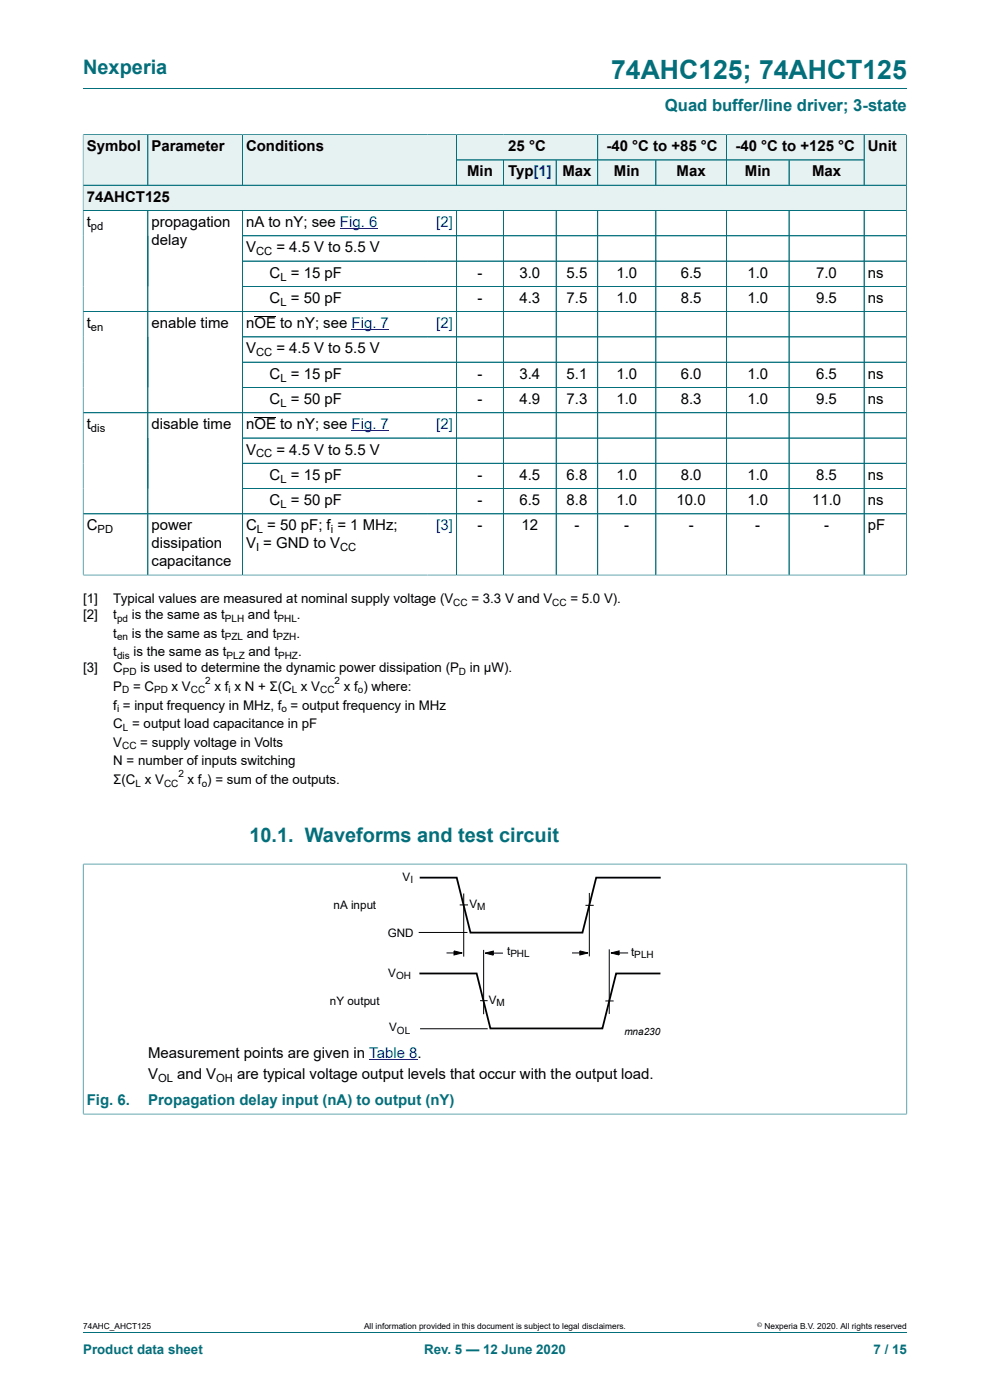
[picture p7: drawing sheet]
<svg xmlns="http://www.w3.org/2000/svg" width="210mm" height="297mm" viewBox="0 0 210 297" stroke-linecap="round" stroke-linejoin="round" font-family="sans-serif">
<defs><g id="words">
<text font-size="5.6" fill="#036f7b" x="129.6" y="16.8">74AHC125; 74AHCT125</text>
<g font-size="4.2" fill="#036f7b">
<text x="17.6" y="15.6">Nexperia</text>
<text x="52.9" y="178.7">10.1. Waveforms and test circuit</text>
</g>
<text font-size="3.5" fill="#036f7b" x="141" y="23.7">Quad buffer/line driver; 3-state</text>
<g font-size="3.2">
<text x="18.4" y="32.1">Symbol</text>
<text x="32.1" y="32.1">Parameter</text>
<text x="52.2" y="32.1">Conditions</text>
<text x="107.8" y="32.1">25 °C</text>
<text x="128.6" y="32.1">-40 °C to +85 °C</text>
<text x="156" y="32.1">-40 °C to +125 °C</text>
<text x="184.1" y="32.1">Unit</text>
<text x="99.1" y="37.4">Min</text>
<text x="107.8" y="37.4">Typ[1]</text>
<text x="119.3" y="37.4">Max</text>
<text x="130.2" y="37.4">Min</text>
<text x="143.5" y="37.4">Max</text>
<text x="158" y="37.4">Min</text>
<text x="172.2" y="37.4">Max</text>
<text x="18.4" y="42.8">74AHCT125</text>
<text x="18.4" y="48.2">t</text>
<text x="32.1" y="48.2">propagation</text>
<text x="32.1" y="52">delay</text>
<text x="52.2" y="48.2">nA to nY; see Fig. 6</text>
<text x="52.2" y="53.5">V</text>
<text x="58.6" y="53.5">= 4.5 V to 5.5 V</text>
<text x="57.2" y="58.9">C = 15 pF</text>
<text x="101.3" y="58.9">-</text>
<text x="110.2" y="58.9">3.0</text>
<text x="120.2" y="58.9">5.5</text>
<text x="130.7" y="58.9">1.0</text>
<text x="144.4" y="58.9">6.5</text>
<text x="158.5" y="58.9">1.0</text>
<text x="173.1" y="58.9">7.0</text>
<text x="184.1" y="58.9">ns</text>
<text x="57.2" y="64.3">C = 50 pF</text>
<text x="101.3" y="64.3">-</text>
<text x="110.2" y="64.3">4.3</text>
<text x="120.2" y="64.3">7.5</text>
<text x="130.7" y="64.3">1.0</text>
<text x="144.4" y="64.3">8.5</text>
<text x="158.5" y="64.3">1.0</text>
<text x="173.1" y="64.3">9.5</text>
<text x="184.1" y="64.3">ns</text>
<text x="18.4" y="69.6">t</text>
<text x="32.1" y="69.6">enable time</text>
<text x="52.2" y="69.6">nOE to nY; see Fig. 7</text>
<text x="52.2" y="75">V</text>
<text x="58.6" y="75">= 4.5 V to 5.5 V</text>
<text x="57.2" y="80.3">C = 15 pF</text>
<text x="101.3" y="80.3">-</text>
<text x="110.2" y="80.3">3.4</text>
<text x="120.2" y="80.3">5.1</text>
<text x="130.7" y="80.3">1.0</text>
<text x="144.4" y="80.3">6.0</text>
<text x="158.5" y="80.3">1.0</text>
<text x="173.1" y="80.3">6.5</text>
<text x="184.1" y="80.3">ns</text>
<text x="57.2" y="85.7">C = 50 pF</text>
<text x="101.3" y="85.7">-</text>
<text x="110.2" y="85.7">4.9</text>
<text x="120.2" y="85.7">7.3</text>
<text x="130.7" y="85.7">1.0</text>
<text x="144.4" y="85.7">8.3</text>
<text x="158.5" y="85.7">1.0</text>
<text x="173.1" y="85.7">9.5</text>
<text x="184.1" y="85.7">ns</text>
<text x="18.4" y="91.1">t</text>
<text x="32.1" y="91.1">disable time</text>
<text x="52.2" y="91.1">nOE to nY; see Fig. 7</text>
<text x="52.2" y="96.4">V</text>
<text x="57.2" y="101.8">C = 15 pF</text>
<text x="58.6" y="96.4">= 4.5 V to 5.5 V</text>
<text x="101.3" y="101.8">-</text>
<text x="110.2" y="101.8">4.5</text>
<text x="120.2" y="101.8">6.8</text>
<text x="130.7" y="101.8">1.0</text>
<text x="144.4" y="101.8">8.0</text>
<text x="158.5" y="101.8">1.0</text>
<text x="173.1" y="101.8">8.5</text>
<text x="184.1" y="101.8">ns</text>
<text x="57.2" y="107.1">C = 50 pF</text>
<text x="101.3" y="107.1">-</text>
<text x="110.2" y="107.1">6.5</text>
<text x="120.2" y="107.1">8.8</text>
<text x="130.7" y="107.1">1.0</text>
<text x="143.5" y="107.1">10.0</text>
<text x="158.5" y="107.1">1.0</text>
<text x="172.2" y="107.1">11.0</text>
<text x="184.1" y="107.1">ns</text>
<text x="18.4" y="112.5">C</text>
<text x="32.1" y="112.5">power</text>
<text x="52.2" y="112.5">C = 50 pF; f = 1 MHz;</text>
<text x="101.3" y="112.5">-</text>
<text x="110.6" y="112.5">12</text>
<text x="121.9" y="112.5">-</text>
<text x="132.4" y="112.5">-</text>
<text x="146.1" y="112.5">-</text>
<text x="160.2" y="112.5">-</text>
<text x="174.8" y="112.5">-</text>
<text x="184.1" y="112.5">pF</text>
<text x="32.1" y="116.3">dissipation</text>
<text x="52.2" y="116.3">V = GND to V</text>
<text x="32.1" y="120.1">capacitance</text>
<text x="31.4" y="224.5">Measurement points are given in Table 8.</text>
<text x="31.4" y="228.9">V</text>
<text x="37.6" y="228.9">and V</text>
<text x="50.3" y="228.9">are typical voltage output levels that occur with the output load.</text>
</g>
<g font-size="3.2" fill="#00f">
<text x="92.5" y="48.2">[2]</text>
<text x="92.5" y="69.6">[2]</text>
<text x="92.5" y="91.1">[2]</text>
<text x="92.5" y="112.5">[3]</text>
</g>
<g font-size="3.2" fill="#036f7b">
<text x="18.4" y="234.5">Fig. 6.</text>
<text x="31.4" y="234.5">Propagation delay input (nA) to output (nY)</text>
</g>
<g font-size="2.8">
<text x="17.6" y="127.9">[1]</text>
<text x="17.6" y="131.3">[2]</text>
<text x="24" y="127.9">Typical values are measured at nominal supply voltage (V</text>
<text x="24" y="131.3">t</text>
<text x="28" y="131.3">is the same as t</text>
<text x="52.6" y="131.3">and t</text>
<text x="63" y="131.3">.</text>
<text x="100" y="127.9">= 3.3 V and V</text>
<text x="121" y="127.9">= 5.0 V).</text>
<text x="24" y="135.3">t</text>
<text x="28" y="135.3">is the same as t</text>
<text x="52.4" y="135.3">and t</text>
<text x="62.9" y="135.3">.</text>
<text x="17.6" y="142.6">[3]</text>
<text x="24" y="139.2">t</text>
<text x="24" y="142.6">C</text>
<text x="28.3" y="139.2">is the same as t</text>
<text x="29.8" y="142.6">is used to determine the dynamic power dissipation (P</text>
<text x="52.7" y="139.2">and t</text>
<text x="63.2" y="139.2">.</text>
<text x="99.7" y="142.6">in μW).</text>
<text x="24" y="146.6">P</text>
<text x="28.2" y="146.6">= C</text>
<text x="36.4" y="146.6">x V</text>
<text x="45.5" y="146.6">x f x N + Σ(C x V</text>
<text x="72.9" y="146.6">x f ) where:</text>
<text x="24" y="150.5">f = input frequency in MHz, f = output frequency in MHz</text>
<text x="24" y="154.5">C = output load capacitance in pF</text>
<text x="24" y="158.4">V</text>
<text x="29.8" y="158.4">= supply voltage in Volts</text>
<text x="24" y="162.4">N = number of inputs switching</text>
<text x="24" y="166.3">Σ(C x V</text>
<text x="39.8" y="166.3">x f ) = sum of the outputs.</text>
</g>
<g font-size="2.8" fill="#036f7b">
<text x="17.6" y="287.2">Product data sheet</text>
<text x="90" y="287.2">Rev. 5 — 12 June 2020</text>
<text x="185.3" y="287.2">7 / 15</text>
</g>
<g font-size="2.5">
<text x="85.4" y="186.9">V</text>
<text x="70.7" y="192.8">nA input</text>
<text x="99.6" y="192.5">V</text>
<text x="82.3" y="198.8">GND</text>
<text x="107.6" y="202.6">t</text>
<text x="133.9" y="202.8">t</text>
<text x="82.3" y="207.2">V</text>
<text x="70" y="213.2">nY output</text>
<text x="103.7" y="213">V</text>
<text x="82.5" y="218.8">V</text>
</g>
<g font-size="2.4">
<text x="19.3" y="48.8">pd</text>
<text x="54.3" y="54.1">CC</text>
<text x="59.5" y="59.5">L</text>
<text x="59.5" y="64.9">L</text>
<text x="19.3" y="70.2">en</text>
<text x="54.3" y="75.6">CC</text>
<text x="59.5" y="81">L</text>
<text x="59.5" y="86.3">L</text>
<text x="19.3" y="91.7">dis</text>
<text x="54.3" y="97">CC</text>
<text x="59.5" y="102.4">L</text>
<text x="59.5" y="107.8">L</text>
<text x="20.7" y="113.1">PD</text>
<text x="54.5" y="113.1">L</text>
<text x="70.2" y="113.1">i</text>
<text x="54.3" y="116.9">I</text>
<text x="72.1" y="116.9">CC</text>
<text x="33.5" y="229.5">OL</text>
<text x="45.9" y="229.5">OH</text>
</g>
<g font-size="2.1">
<text x="24.8" y="131.9">pd</text>
<text x="47.7" y="131.9">PLH</text>
<text x="58.9" y="131.9">PHL</text>
<text x="96.2" y="128.5">CC</text>
<text x="117.2" y="128.5">CC</text>
<text x="24.8" y="135.8">en</text>
<text x="47.7" y="135.8">PZL</text>
<text x="58.6" y="135.8">PZH</text>
<text x="24.8" y="139.8">dis</text>
<text x="26.1" y="143.2">PD</text>
<text x="48.1" y="139.8">PLZ</text>
<text x="59" y="139.8">PHZ</text>
<text x="97.4" y="143.2">D</text>
<text x="25.9" y="147.1">D</text>
<text x="32.7" y="147.1">PD</text>
<text x="40.5" y="147.1">CC</text>
<text x="43.5" y="145.1">2</text>
<text x="48.5" y="147.1">i</text>
<text x="61.9" y="147.1">L</text>
<text x="67.9" y="147.1">CC</text>
<text x="71" y="145.1">2</text>
<text x="75.9" y="147.1">o</text>
<text x="24.8" y="151.1">i</text>
<text x="26.1" y="155">L</text>
<text x="59.7" y="151.1">o</text>
<text x="25.9" y="159">CC</text>
<text x="28.8" y="166.9">L</text>
<text x="34.8" y="166.9">CC</text>
<text x="37.8" y="164.9">2</text>
<text x="42.8" y="166.9">o</text>
<text x="87" y="187.3">I</text>
<text x="101.2" y="193.1">M</text>
<text x="108.3" y="203.1">PHL</text>
<text x="134.5" y="203.3">PLH</text>
<text x="84" y="207.7">OH</text>
<text x="105.3" y="213.5">M</text>
<text x="84.2" y="219.3">OL</text>
<text x="132.4" y="219.5">mna230</text>
</g>
<g font-size="1.8">
<text x="17.6" y="282">74AHC_AHCT125</text>
<text x="77.2" y="282">All information provided in this document is subject to legal disclaimers.</text>
<text x="162.2" y="282">Nexperia B.V. 2020. All rights reserved</text>
</g>
<text font-size="1.4" x="160.6" y="281.6">©</text>
</g></defs>
<path d="M17.6 18.8h174.8M96.8 28.6h30v5.3h-30z" fill="none" stroke="#036f7b" stroke-width=".21"/>
<path d="M96.9 28.6h29.8v5.3h-29.8z" fill="#e6f1f2"/>
<path d="M126.8 28.6h27.3v5.3h-27.3z" fill="none" stroke="#036f7b" stroke-width=".21"/>
<path d="M126.9 28.6h27.1v5.3h-27.1z" fill="#e6f1f2"/>
<path d="M154.1 28.6h29.2v5.3h-29.2z" fill="none" stroke="#036f7b" stroke-width=".21"/>
<path d="M154.2 28.6h29v5.3h-29z" fill="#e6f1f2"/>
<path d="M17.6 28.5v10.8h13.8v-10.7h-13.8" fill="none" stroke="#036f7b" stroke-width=".21"/>
<path d="M17.7 28.6h13.6v10.6h-13.6z" fill="#e6f1f2"/>
<path d="M31.4 28.6h20v10.7h-20z" fill="none" stroke="#036f7b" stroke-width=".21"/>
<path d="M31.4 28.6h19.9v10.6h-19.9z" fill="#e6f1f2"/>
<path d="M51.4 28.6h45.4v10.7h-45.4z" fill="none" stroke="#036f7b" stroke-width=".21"/>
<g fill="#e6f1f2">
<path d="M51.5 28.6h45.3v10.6h-45.3z"/>
<path d="M96.9 34h9.9v5.2h-9.9z"/>
</g>
<path d="M96.8 33.9h10v5.4h-10z" fill="none" stroke="#036f7b" stroke-width=".21"/>
<path d="M106.9 34h11v5.2h-11z" fill="#e6f1f2"/>
<path d="M106.8 33.9h11.2v5.4h-11.2z" fill="none" stroke="#036f7b" stroke-width=".21"/>
<path d="M118 34h8.7v5.2h-8.7z" fill="#e6f1f2"/>
<path d="M118 33.9h8.8v5.4h-8.8z" fill="none" stroke="#036f7b" stroke-width=".21"/>
<path d="M126.9 34h12.2v5.2h-12.2z" fill="#e6f1f2"/>
<path d="M126.8 33.9h12.3v5.4h-12.3z" fill="none" stroke="#036f7b" stroke-width=".21"/>
<path d="M139.2 34h14.8v5.2h-14.8z" fill="#e6f1f2"/>
<path d="M139.1 33.9h15v5.4h-15z" fill="none" stroke="#036f7b" stroke-width=".21"/>
<path d="M154.2 34h13.1v5.2h-13.1z" fill="#e6f1f2"/>
<path d="M154.1 33.9h13.3v5.4h-13.3z" fill="none" stroke="#036f7b" stroke-width=".21"/>
<path d="M167.4 34h15.8v5.2h-15.8z" fill="#e6f1f2"/>
<path d="M192.3 28.5v10.8h-24.9v-5.4h15.9M192.3 28.6h-9v10.7" fill="none" stroke="#036f7b" stroke-width=".21"/>
<path d="M183.4 28.6h8.8v10.6h-8.8z" fill="#e6f1f2"/>
<path d="M17.6 39.3h174.7v5.4h-174.7z" fill="none" stroke="#036f7b" stroke-width=".21"/>
<path d="M17.7 39.4h174.5v5.2h-174.5z" fill="#e6f1f2"/>
<g fill="none" stroke="#036f7b" stroke-width=".21">
<path d="M17.6 28.6v93.5M17.7 28.6h174.5M17.7 39.3h174.5M31.4 28.6v10.6M51.4 28.6v10.6M96.8 28.6v10.6M96.9 33.9h86.3M106.8 34v5.2M118 34v5.2M126.8 28.6v10.6M139.1 34v5.2M154.1 28.6v10.6"/>
<path d="M167.4 34v5.2M183.3 28.6v10.6M192.3 28.6v93.5M17.6 44.7h174.7M31.4 44.7v77.3M51.4 44.7v77.3M51.4 55.4h140.9M96.8 44.7v77.3M106.8 44.7v77.3M118 44.7v77.3M126.8 44.7v77.3M139.1 44.7v77.3"/>
<path d="M154.1 44.7v77.3M167.4 44.7v77.3M183.3 44.7v77.3M192.3 50h-140.9M17.6 66.1h174.7M51.4 60.7h140.9M51.4 71.5h140.9M51.4 76.8h140.9M17.6 87.6h174.7M51.4 92.9h140.9M192.3 82.2h-140.9M192.3 98.3h-140.9"/>
<path d="M17.6 109h174.7M51.4 103.6h140.9M17.6 122h174.7M17.6 183.3h174.8M17.6 183.2v53.2M192.4 183.2v53.2M17.6 236.3h174.8M17.6 282.6h174.8"/>
</g>
<path d="M72.1 48.5h7.9M74.6 69.9h7.9M74.6 91.4h7.9M78.3 224.8h10.3" fill="none" stroke="#00f" stroke-width=".21"/>
<g fill="none" stroke="#000" stroke-width=".21">
<path d="M54 67.1h4.5M54 88.6h4.5M88.8 197.8h10.4M97.5 192h1.8M98.4 189.5v13.4M124.2 192.1h1.7M125 189.4v13.5M89.1 218.2h14.4M94.7 202.2h2.5M96.3 201.7l1.7 .5-1.7 .4zM101.8 212.3h1.6M102.6 201.5v13.7"/>
<path d="M102.9 202.2l1.7-.4v.8zM103.6 202.2h3.1M121.3 202.2h2.7M123 201.7l1.7 .5-1.7 .4zM128.4 212.3h1.8M129.2 201.4v13.7M129.6 202.2l1.7-.5v.9zM130.3 202.2h2.9"/>
</g>
<path d="M89 186.2h7.9l2.9 11.6h23.8l2.9-11.6h13.6M89 206.5h12.1l2.9 11.7h23.8l2.9-11.7h9.4" fill="none" stroke="#000" stroke-width=".38"/>
<path d="M96.3 201.7l1.7 .5-1.7 .4zM102.9 202.2l1.7-.4v.8zM123 201.7l1.7 .5-1.7 .4zM129.6 202.2l1.7-.5v.9z" fill="#000"/>
<use href="#words"/>
</svg>
